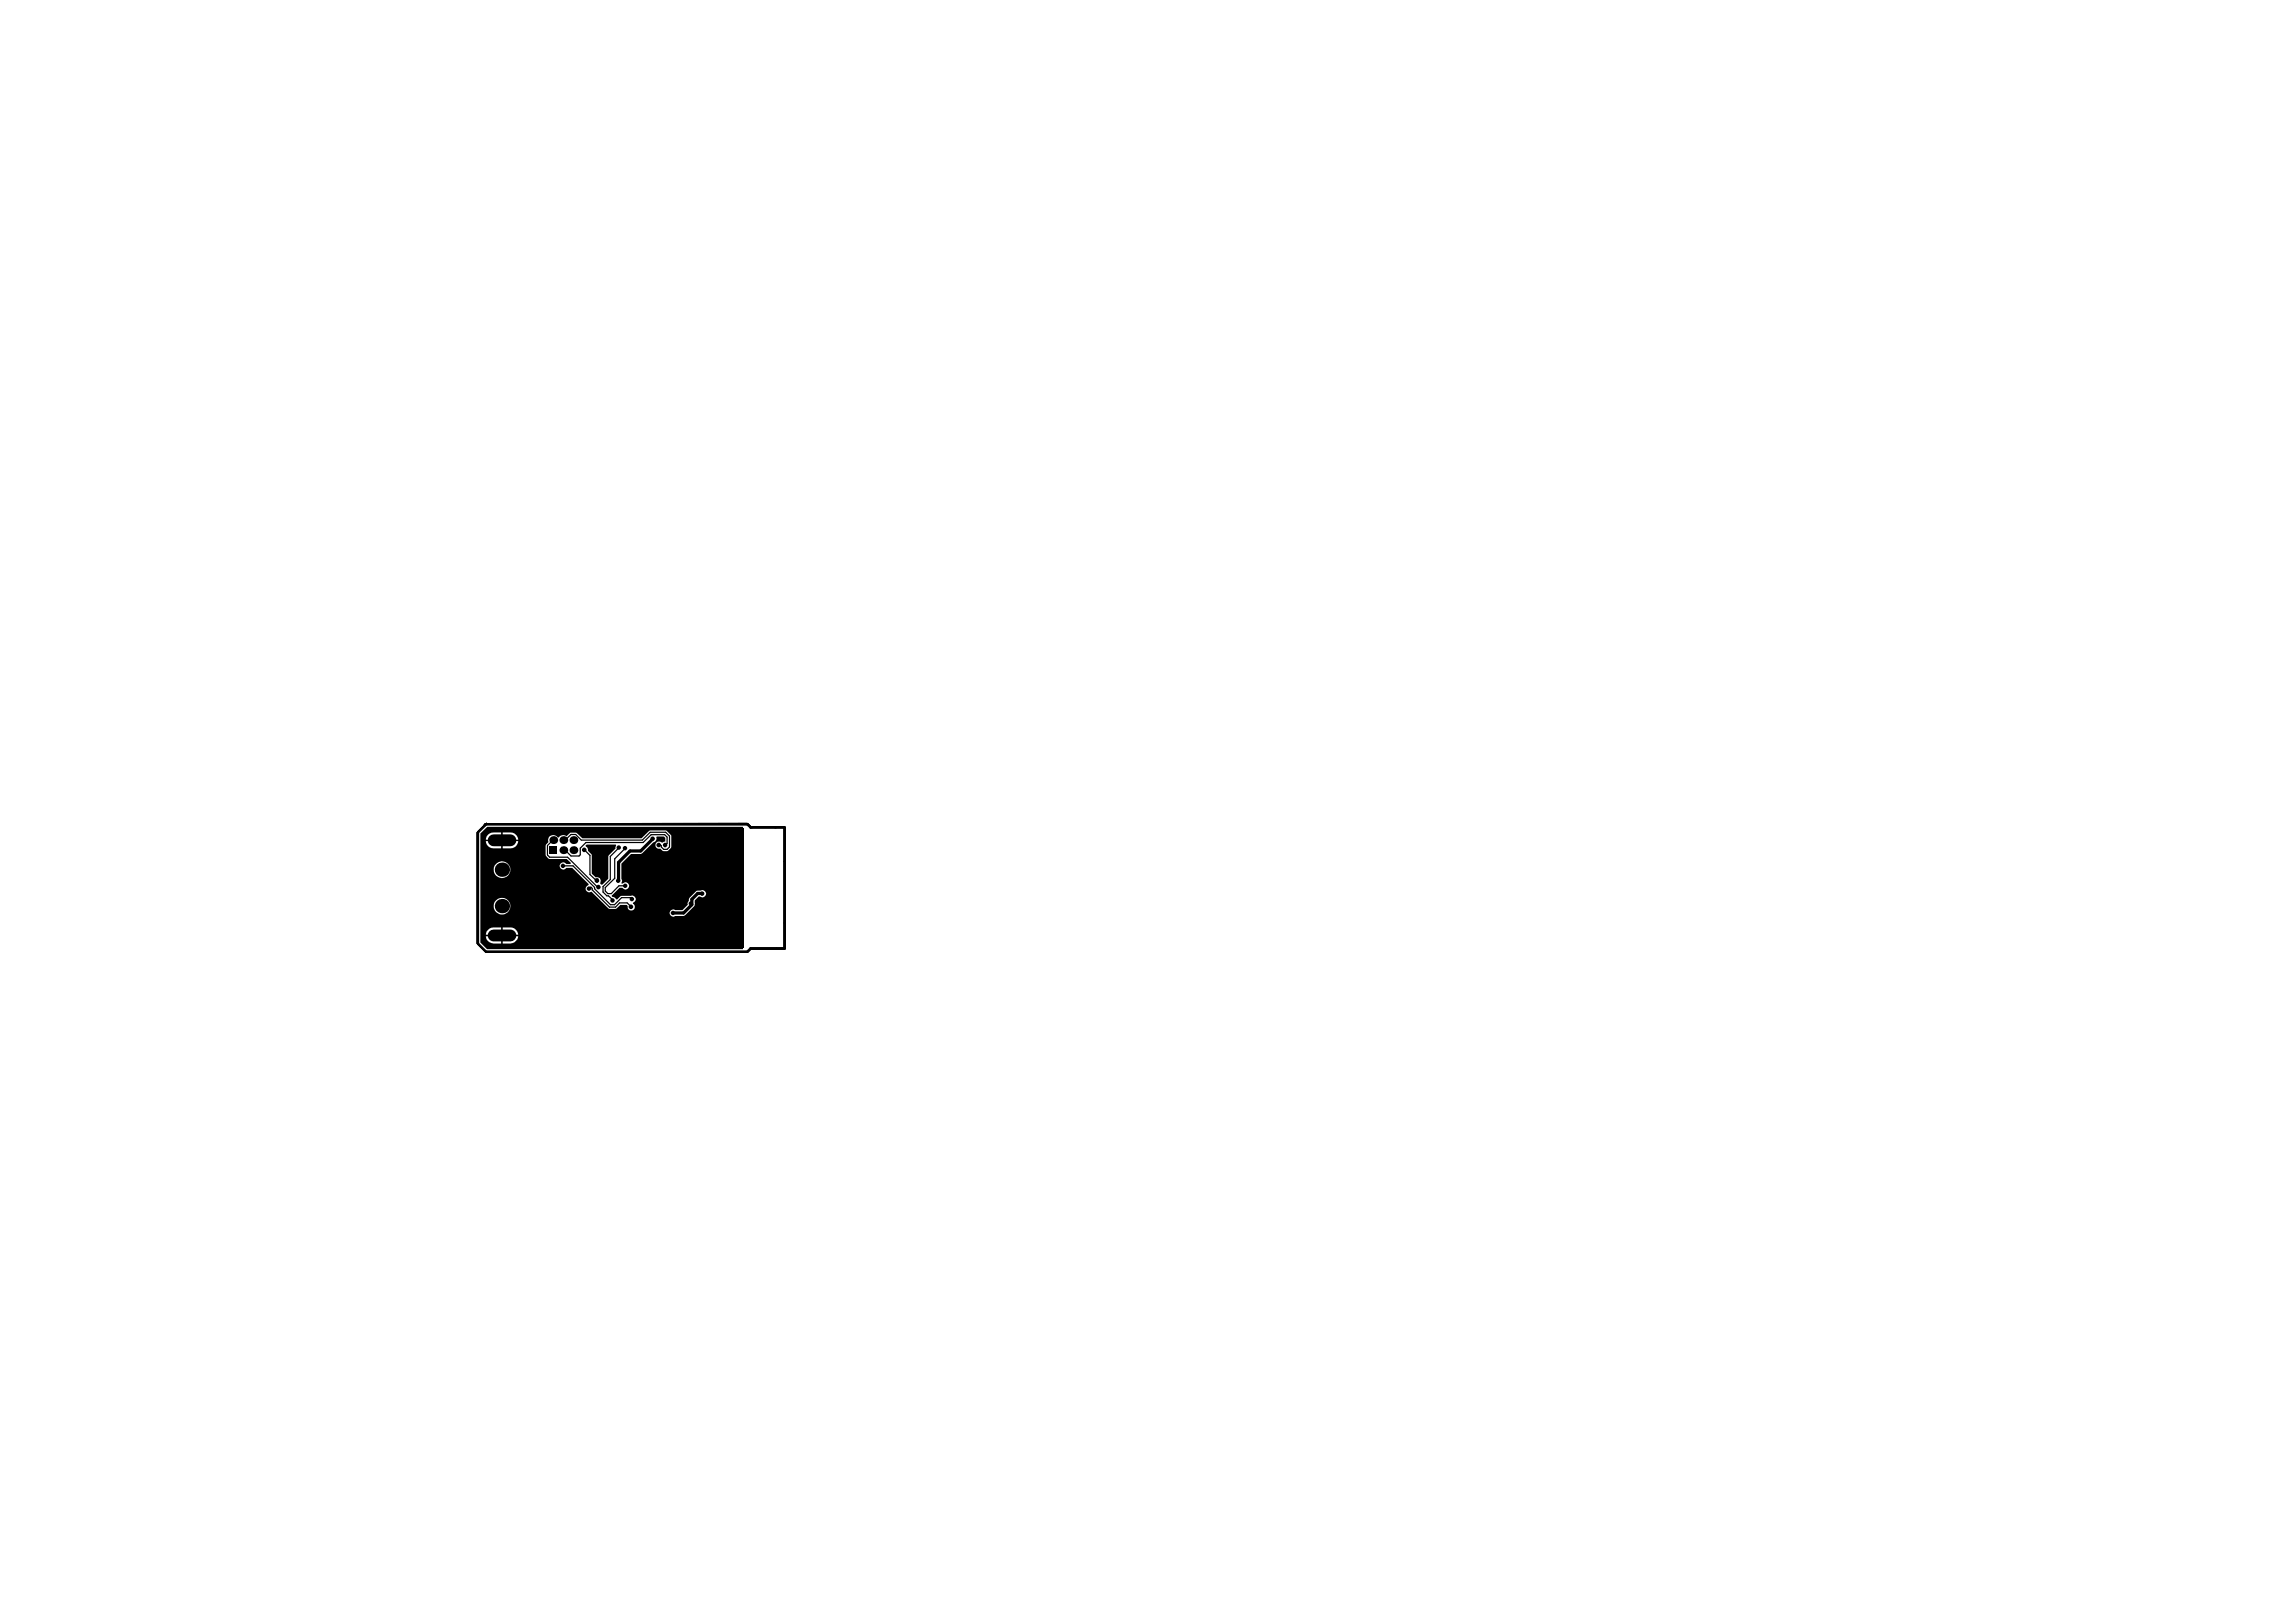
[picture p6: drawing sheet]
<svg xmlns="http://www.w3.org/2000/svg" width="289mm" height="202mm" viewBox="0 0 289 202" stroke-linecap="round" stroke-linejoin="round" font-family="sans-serif">
<path d="M61.1 103.7l33-.1 .4 .4h4.2l.2 .2-.1 15.2-4.3 .1-.4 .4h-32.9l-1.1-1.1v-14z" fill="none" stroke="#000" stroke-width=".13"/>
<path d="M60.2 104.8l1-1h32.9l.4 .4h4.2v15.1h-4.2l-.4 .4h-32.9l-1-.9zM94.5 104.2h.1" fill="none" stroke="#000" stroke-width=".25"/>
<path d="M60.2 104.8v13.9M69.7 105.7l-.8 .7v1.2l.3 .3h2.3l3.7 3.8M70.9 109h1.2l2.8 2.7v.2l2 2h.5l.9-.9h1.1l.2 .2M71.2 105.7l.7-.7h.6l.7 .7h7.7l1-.9h1.9l.5 .4v1.4l-.3 .3h-.4l-.4-.3v-.2h-.2M73.6 107l.7 .7v2.4l.6 .6h.3M74.2 111.9l.2-.2 .1 .1v.2l2.2 2.2h.8l.5-.6h1l.5 .6M75.2 110.7h.1M75.2 110.7v.2M77.9 106.7l-1.1 1.1v2.9l-.9 .9v.7l.5 .5h.2l.6 .5M78.7 106.8l-1.3 1.3v2.5l-1.2 1.1v.4l.3 .4h.5l.9-1h.9M83.8 106.4h.1M83.8 106.4l.2-.3v-.7l-.3-.3h-1.7l-1 .9h-7.2l-.7 .8v.8l-.2 .1h-1l-.7-.7h-.3" fill="none" stroke="#000" stroke-width=".15"/>
<g fill="#000">
<path d="M73.7 106.4l.2-.1h3.6l.1 .1-.1 .4-.9 1v2.8l-.8 .7-.2-.1a.53 .53 0 0 0 0-.6 .53 .53 0 0 0-.6-.2l-.5-.4v-2.4l-.5-.5a.49 .49 0 0 0-.2-.5z"/>
<path d="M60.5 104.9l.8-.8h32.2v15.4h-32.2l-.8-.9zM69.2 105.3l-.2 .3v.4l-.3 .4v1.3l.5 .4h2.2l.5 .5-.1 .2h-.5a.46 .46 0 0 0-.7-.2 .46 .46 0 0 0 0 .7 .46 .46 0 0 0 .7-.1h.7l2.1 2.1v.1a.46 .46 0 0 0-.3 .7 .46 .46 0 0 0 .6 .1l2.3 2.2h.8l.6-.5h.8l.1 .1a.46 .46 0 0 0 .3 .6 .46 .46 0 0 0 .6-.3 .46 .46 0 0 0-.2-.6v-.1a.46 .46 0 0 0 .3-.6 .46 .46 0 0 0-.6-.2h-1.3l-.4 .4-.4-.3h-.2l-.1-.2 1-1h.4a.46 .46 0 0 0 .6 .2 .46 .46 0 0 0 .1-.7 .46 .46 0 0 0-.7 0l-.2-.1a.4 .4 0 0 0 0-.5v-1.9l1.2-1.2 1.4-.1 1.5-1.4a.45 .45 0 0 0 .3-.6l.1-.1h.9l.2 .2v.4l-.5 .1a.46 .46 0 0 0-.8 .3 .46 .46 0 0 0 .6 .5 .77 .77 0 0 0 .8 .4 .77 .77 0 0 0 .6-.6v-1.4l-.7-.7h-1.9l-1.1 1h-7.5l-.8-.7h-.7l-.5 .5-.2-.2h-.4l-.4 .3-.6-.3zM63.3 104.8v.9h1.9a.95 .95 0 0 0-.9-.9zM61.4 105.1l-.1 .2-.1 .4h1.9v-.9a1.79 1.79 0 0 0-1.7 .3zM63.3 105.9v.9a1.82 1.82 0 0 0 1.7-.3l.2-.6zM61.2 105.9a.95 .95 0 0 0 .9 .9h1v-.9zM62.1 109.5a1.06 1.06 0 0 0 2.1 0 1.06 1.06 0 0 0-2.1 0zM84.4 114.6a.45 .45 0 0 0 0 .6 .45 .45 0 0 0 .6 .1h1.1l.2-.1 1.1-1.2 .1-.7 .5-.5h.1a.47 .47 0 0 0 .6 0 .47 .47 0 0 0 .1-.6 .47 .47 0 0 0-.6-.1h-.5l-.9 .9-.3 .7 .1 .2-.7 .7h-.9a.4 .4 0 0 0-.6 0zM62.1 114.1a1.05 1.05 0 0 0 2.1 0 1.05 1.05 0 0 0-2.1 0zM63.3 116.7v.9h1.9a1 1 0 0 0-.9-.9zM61.4 117l-.1 .2-.1 .4h1.9v-.9a1.67 1.67 0 0 0-1.7 .3zM63.3 117.8v1a1.67 1.67 0 0 0 1.8-.5l.1-.5zM61.2 117.8a1 1 0 0 0 .9 1h1v-1z"/>
<circle cx="61.3" cy="108.6" r=".29"/>
<circle cx="61.4" cy="115.4" r=".28"/>
<circle cx="62.1" cy="111.7" r=".29"/>
<circle cx="63.2" cy="109.5" r=".9"/>
<circle cx="63.2" cy="114" r=".9"/>
<circle cx="63.6" cy="111.7" r=".29"/>
<circle cx="64.1" cy="108.3" r=".29"/>
<circle cx="65.1" cy="104.8" r=".28"/>
<circle cx="65.1" cy="118.6" r=".28"/>
<circle cx="65.8" cy="109.5" r=".29"/>
<circle cx="65.9" cy="107.2" r=".28"/>
<circle cx="66.1" cy="104.8" r=".28"/>
<circle cx="66.3" cy="118.7" r=".29"/>
<circle cx="66.5" cy="117.6" r=".29"/>
<circle cx="66.6" cy="105.7" r=".29"/>
<circle cx="67.3" cy="116.1" r=".29"/>
<circle cx="67.3" cy="107.2" r=".29"/>
<circle cx="67.3" cy="104.9" r=".28"/>
<circle cx="67.4" cy="118.7" r=".28"/>
<circle cx="67.9" cy="111.1" r=".28"/>
<circle cx="68" cy="111.9" r=".28"/>
<circle cx="68" cy="117.6" r=".29"/>
<circle cx="68.1" cy="108.7" r=".29"/>
<circle cx="68.1" cy="105.7" r=".29"/>
<circle cx="68.4" cy="118.7" r=".28"/>
<circle cx="68.5" cy="104.9" r=".28"/>
<circle cx="69.5" cy="118.7" r=".28"/>
<circle cx="69.5" cy="117.6" r=".29"/>
<circle cx="69.6" cy="108.7" r=".28"/>
<circle cx="69.7" cy="105.7" r=".49"/>
<circle cx="70.4" cy="118.7" r=".28"/>
<circle cx="70.4" cy="116.5" r=".29"/>
<circle cx="70.4" cy="115.7" r=".29"/>
<circle cx="70.9" cy="109" r=".28"/>
<circle cx="70.9" cy="107" r=".49"/>
<circle cx="70.9" cy="105.7" r=".49"/>
<circle cx="71" cy="111.7" r=".29"/>
<circle cx="71" cy="117.6" r=".29"/>
<circle cx="71.8" cy="118.7" r=".28"/>
<circle cx="71.8" cy="113.1" r=".29"/>
<circle cx="72.2" cy="107" r=".49"/>
<circle cx="72.2" cy="105.7" r=".49"/>
<circle cx="72.5" cy="111.7" r=".29"/>
<circle cx="72.5" cy="114.6" r=".29"/>
<circle cx="72.5" cy="117.6" r=".29"/>
<circle cx="72.9" cy="118.7" r=".28"/>
<circle cx="73.3" cy="113.1" r=".29"/>
<circle cx="73.4" cy="104.8" r=".28"/>
<circle cx="73.5" cy="107" r=".29"/>
<circle cx="73.8" cy="118.7" r=".28"/>
<circle cx="74" cy="117.6" r=".29"/>
<circle cx="74.1" cy="111.8" r=".28"/>
<circle cx="74.2" cy="104.8" r=".28"/>
<circle cx="74.8" cy="116.1" r=".29"/>
<circle cx="74.9" cy="118.7" r=".28"/>
<circle cx="75.1" cy="110.8" r=".29"/>
<circle cx="75.2" cy="107.1" r=".28"/>
<circle cx="75.3" cy="111.7" r=".29"/>
<circle cx="75.3" cy="110" r=".28"/>
<circle cx="75.5" cy="114.6" r=".29"/>
<circle cx="75.5" cy="117.6" r=".29"/>
<circle cx="75.8" cy="118.7" r=".28"/>
<circle cx="76.3" cy="116.1" r=".29"/>
<circle cx="76.3" cy="107.2" r=".29"/>
<circle cx="76.8" cy="118.6" r=".28"/>
<circle cx="77" cy="114.7" r=".29"/>
<circle cx="77" cy="117.6" r=".29"/>
<circle cx="77.1" cy="113.3" r=".28"/>
<circle cx="77.8" cy="116.1" r=".29"/>
<circle cx="77.8" cy="110.9" r=".28"/>
<circle cx="77.8" cy="118.6" r=".29"/>
<circle cx="77.9" cy="106.7" r=".28"/>
<circle cx="78.5" cy="117.6" r=".29"/>
<circle cx="78.7" cy="106.8" r=".28"/>
<circle cx="78.7" cy="111.5" r=".28"/>
<circle cx="78.9" cy="118.6" r=".28"/>
<circle cx="79.3" cy="116.1" r=".29"/>
<circle cx="79.4" cy="114.1" r=".29"/>
<circle cx="79.5" cy="113.2" r=".28"/>
<circle cx="79.9" cy="104.4" r=".29"/>
<circle cx="80" cy="118.6" r=".28"/>
<circle cx="80" cy="117.6" r=".29"/>
<circle cx="80.8" cy="116.1" r=".29"/>
<circle cx="81.1" cy="118.6" r=".28"/>
<circle cx="81.5" cy="110.8" r=".29"/>
<circle cx="81.5" cy="117.6" r=".29"/>
<circle cx="81.5" cy="109.9" r=".29"/>
<circle cx="81.5" cy="111.8" r=".29"/>
<circle cx="81.5" cy="108.9" r=".29"/>
<circle cx="82.2" cy="105.6" r=".28"/>
<circle cx="82.3" cy="116.1" r=".29"/>
<circle cx="82.3" cy="118.6" r=".28"/>
<circle cx="82.5" cy="110.8" r=".29"/>
<circle cx="82.5" cy="109.9" r=".29"/>
<circle cx="82.5" cy="111.8" r=".29"/>
<circle cx="82.5" cy="108.9" r=".29"/>
<circle cx="82.9" cy="106.4" r=".29"/>
<circle cx="83" cy="117.6" r=".29"/>
<circle cx="83.4" cy="118.6" r=".28"/>
<circle cx="83.5" cy="110.8" r=".29"/>
<circle cx="83.5" cy="109.9" r=".29"/>
<circle cx="83.5" cy="111.8" r=".28"/>
<circle cx="83.5" cy="108.9" r=".28"/>
<circle cx="83.7" cy="106.4" r=".29"/>
<circle cx="83.8" cy="116.1" r=".29"/>
<circle cx="84.4" cy="118.6" r=".28"/>
<circle cx="84.5" cy="110.8" r=".29"/>
<circle cx="84.5" cy="117.6" r=".29"/>
<circle cx="84.5" cy="109.9" r=".29"/>
<circle cx="84.5" cy="111.8" r=".29"/>
<circle cx="84.5" cy="108.9" r=".29"/>
<circle cx="84.7" cy="114.9" r=".28"/>
<circle cx="85.3" cy="116.1" r=".29"/>
<circle cx="85.5" cy="118.6" r=".28"/>
<circle cx="86" cy="117.6" r=".29"/>
<circle cx="86.2" cy="105" r=".28"/>
<circle cx="86.5" cy="118.6" r=".28"/>
<circle cx="86.6" cy="107.5" r=".28"/>
<circle cx="87" cy="104.8" r=".28"/>
<circle cx="87" cy="113.7" r=".28"/>
<circle cx="87.6" cy="118.6" r=".28"/>
<circle cx="87.9" cy="104.8" r=".28"/>
<circle cx="88.4" cy="112.5" r=".28"/>
<circle cx="88.7" cy="118.6" r=".28"/>
<circle cx="88.8" cy="104.8" r=".28"/>
<circle cx="89" cy="114.6" r=".29"/>
<circle cx="89.8" cy="113.1" r=".29"/>
<circle cx="89.8" cy="104.8" r=".28"/>
<circle cx="90.1" cy="118.6" r=".28"/>
<circle cx="90.5" cy="114.6" r=".29"/>
<circle cx="90.5" cy="117.6" r=".29"/>
<circle cx="90.8" cy="104.8" r=".28"/>
<circle cx="91.2" cy="111.5" r=".29"/>
<circle cx="91.2" cy="109.2" r=".29"/>
<circle cx="91.2" cy="118.6" r=".28"/>
<circle cx="91.3" cy="116.1" r=".29"/>
<circle cx="91.3" cy="113.1" r=".29"/>
<circle cx="91.8" cy="104.8" r=".29"/>
<circle cx="92.1" cy="116.9" r=".28"/>
<circle cx="92.1" cy="117.7" r=".28"/>
<circle cx="92.1" cy="115.1" r=".28"/>
<circle cx="92.1" cy="118.6" r=".28"/>
<circle cx="92.1" cy="116.1" r=".28"/>
<circle cx="92.1" cy="113.2" r=".28"/>
<circle cx="92.1" cy="112.3" r=".28"/>
<circle cx="92.1" cy="114.1" r=".28"/>
<circle cx="92.2" cy="110.6" r=".29"/>
<circle cx="93.3" cy="105.1" r=".29"/>
</g>
<path d="M82.2 105.6l-1.5 1.5h-1.4l-1.4 1.5v2.3M88.4 112.5h-.6l-.7 .7v.7l-1 1h-1.3" fill="none" stroke="#000" stroke-width=".41"/>
<g fill="#000">
<path d="M69.1 106.5h1v1h-1z" fill-rule="evenodd"/>
<path d="M93 104.2h.5v15.1h-.5z" fill-rule="evenodd"/>
</g>
<path d="M62.1 117.7h2.2M62.1 105.8h2.2" fill="none" stroke="#000" stroke-width="1.5"/>
</svg>
